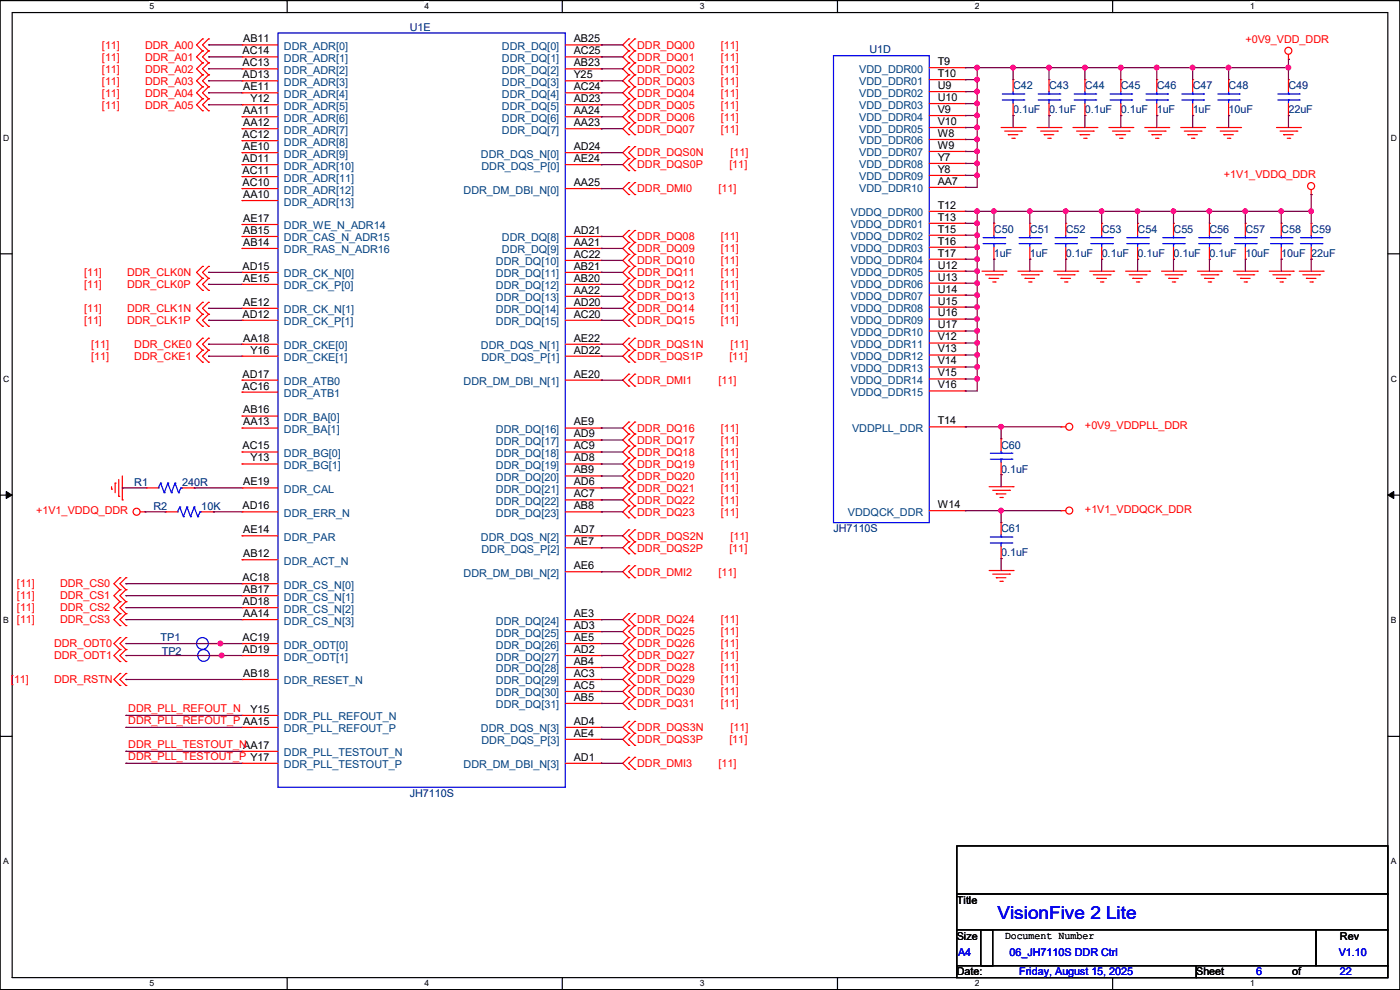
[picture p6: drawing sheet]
<svg xmlns="http://www.w3.org/2000/svg" width="297mm" height="210mm" viewBox="0 0 297 210" stroke-linecap="round" stroke-linejoin="round" font-family="sans-serif">
<defs><g id="words">
<text font-size="3.8" fill="#00f" x="211.6" y="195">VisionFive 2 Lite</text>
<g font-size="2.3" fill="#f00">
<text x="21.6" y="10.3">[11]</text>
<text x="30.8" y="10.3">DDR_A00</text>
<text x="135.2" y="10.3">DDR_DQ00</text>
<text x="152.9" y="10.3">[11]</text>
<text x="264.2" y="9.1">+0V9_VDD_DDR</text>
<text x="21.6" y="12.9">[11]</text>
<text x="21.6" y="15.4">[11]</text>
<text x="21.6" y="17.9">[11]</text>
<text x="30.8" y="12.9">DDR_A01</text>
<text x="30.8" y="15.4">DDR_A02</text>
<text x="30.8" y="17.9">DDR_A03</text>
<text x="135.2" y="12.9">DDR_DQ01</text>
<text x="135.2" y="15.4">DDR_DQ02</text>
<text x="135.2" y="17.9">DDR_DQ03</text>
<text x="152.9" y="12.9">[11]</text>
<text x="152.9" y="15.4">[11]</text>
<text x="152.9" y="17.9">[11]</text>
<text x="21.6" y="20.5">[11]</text>
<text x="21.6" y="23">[11]</text>
<text x="30.8" y="20.5">DDR_A04</text>
<text x="30.8" y="23">DDR_A05</text>
<text x="135.2" y="20.5">DDR_DQ04</text>
<text x="135.2" y="23">DDR_DQ05</text>
<text x="152.9" y="20.5">[11]</text>
<text x="152.9" y="23">[11]</text>
<text x="135.2" y="25.6">DDR_DQ06</text>
<text x="135.2" y="28.1">DDR_DQ07</text>
<text x="152.9" y="25.6">[11]</text>
<text x="152.9" y="28.1">[11]</text>
<text x="135.2" y="33.2">DDR_DQS0N</text>
<text x="135.2" y="35.7">DDR_DQS0P</text>
<text x="154.7" y="35.7">[11]</text>
<text x="155" y="33.2">[11]</text>
<text x="135.2" y="40.8">DDR_DMI0</text>
<text x="152.4" y="40.8">[11]</text>
<text x="259.6" y="37.8">+1V1_VDDQ_DDR</text>
<text x="135.2" y="51">DDR_DQ08</text>
<text x="135.2" y="53.5">DDR_DQ09</text>
<text x="152.9" y="51">[11]</text>
<text x="152.9" y="53.5">[11]</text>
<text x="17.8" y="58.6">[11]</text>
<text x="27" y="58.6">DDR_CLK0N</text>
<text x="135.2" y="56">DDR_DQ10</text>
<text x="135.2" y="58.6">DDR_DQ11</text>
<text x="152.9" y="56">[11]</text>
<text x="152.9" y="58.6">[11]</text>
<text x="17.8" y="61.1">[11]</text>
<text x="27" y="61.1">DDR_CLK0P</text>
<text x="135.2" y="61.1">DDR_DQ12</text>
<text x="135.2" y="63.7">DDR_DQ13</text>
<text x="152.9" y="61.1">[11]</text>
<text x="152.9" y="63.7">[11]</text>
<text x="17.8" y="68.7">[11]</text>
<text x="17.8" y="66.2">[11]</text>
<text x="27" y="68.7">DDR_CLK1P</text>
<text x="27" y="66.2">DDR_CLK1N</text>
<text x="135.2" y="66.2">DDR_DQ14</text>
<text x="135.2" y="68.7">DDR_DQ15</text>
<text x="152.9" y="66.2">[11]</text>
<text x="152.9" y="68.7">[11]</text>
<text x="19.3" y="73.8">[11]</text>
<text x="19.3" y="76.4">[11]</text>
<text x="28.5" y="73.8">DDR_CKE0</text>
<text x="28.5" y="76.4">DDR_CKE1</text>
<text x="135.2" y="73.8">DDR_DQS1N</text>
<text x="135.2" y="76.4">DDR_DQS1P</text>
<text x="154.7" y="76.4">[11]</text>
<text x="155" y="73.8">[11]</text>
<text x="135.2" y="81.4">DDR_DMI1</text>
<text x="152.4" y="81.4">[11]</text>
<text x="135.2" y="91.6">DDR_DQ16</text>
<text x="135.2" y="94.1">DDR_DQ17</text>
<text x="152.9" y="91.6">[11]</text>
<text x="152.9" y="94.1">[11]</text>
<text x="230.2" y="91.1">+0V9_VDDPLL_DDR</text>
<text x="135.2" y="96.7">DDR_DQ18</text>
<text x="135.2" y="99.2">DDR_DQ19</text>
<text x="135.2" y="101.8">DDR_DQ20</text>
<text x="152.9" y="96.7">[11]</text>
<text x="152.9" y="99.2">[11]</text>
<text x="152.9" y="101.8">[11]</text>
<text x="135.2" y="104.3">DDR_DQ21</text>
<text x="135.2" y="106.8">DDR_DQ22</text>
<text x="152.9" y="104.3">[11]</text>
<text x="152.9" y="106.8">[11]</text>
<text x="7.7" y="109.1">+1V1_VDDQ_DDR</text>
<text x="135.2" y="109.4">DDR_DQ23</text>
<text x="152.9" y="109.4">[11]</text>
<text x="230.2" y="108.9">+1V1_VDDQCK_DDR</text>
<text x="135.2" y="114.5">DDR_DQS2N</text>
<text x="135.2" y="117">DDR_DQS2P</text>
<text x="154.7" y="117">[11]</text>
<text x="155" y="114.5">[11]</text>
<text x="3.6" y="124.6">[11]</text>
<text x="12.7" y="124.6">DDR_CS0</text>
<text x="135.2" y="122.1">DDR_DMI2</text>
<text x="152.4" y="122.1">[11]</text>
<text x="3.6" y="127.2">[11]</text>
<text x="3.6" y="129.7">[11]</text>
<text x="12.7" y="127.2">DDR_CS1</text>
<text x="12.7" y="129.7">DDR_CS2</text>
<text x="3.6" y="132.2">[11]</text>
<text x="11.5" y="137.3">DDR_ODT0</text>
<text x="12.7" y="132.2">DDR_CS3</text>
<text x="135.2" y="132.2">DDR_DQ24</text>
<text x="135.2" y="134.8">DDR_DQ25</text>
<text x="135.2" y="137.3">DDR_DQ26</text>
<text x="152.9" y="132.2">[11]</text>
<text x="152.9" y="134.8">[11]</text>
<text x="152.9" y="137.3">[11]</text>
<text x="11.5" y="139.9">DDR_ODT1</text>
<text x="135.2" y="139.9">DDR_DQ27</text>
<text x="135.2" y="142.4">DDR_DQ28</text>
<text x="152.9" y="139.9">[11]</text>
<text x="152.9" y="142.4">[11]</text>
<text x="2.3" y="144.9">[11]</text>
<text x="11.5" y="144.9">DDR_RSTN</text>
<text x="135.2" y="144.9">DDR_DQ29</text>
<text x="135.2" y="147.5">DDR_DQ30</text>
<text x="152.9" y="144.9">[11]</text>
<text x="152.9" y="147.5">[11]</text>
<text x="27.2" y="151">DDR_PLL_REFOUT_N</text>
<text x="27.2" y="153.6">DDR_PLL_REFOUT_P AA15</text>
<text x="135.2" y="150">DDR_DQ31</text>
<text x="135.2" y="155.1">DDR_DQS3N</text>
<text x="152.9" y="150">[11]</text>
<text x="155" y="155.1">[11]</text>
<text x="27.2" y="158.7">DDR_PLL_TESTOUT_NAA17</text>
<text x="27.2" y="161.2">DDR_PLL_TESTOUT_P Y17</text>
<text x="135.2" y="157.6">DDR_DQS3P</text>
<text x="154.7" y="157.6">[11]</text>
<text x="135.2" y="162.7">DDR_DMI3</text>
<text x="152.4" y="162.7">[11]</text>
</g>
<g font-size="2.3">
<text x="51.5" y="11.5">AC14</text>
<text x="51.6" y="9">AB11</text>
<text x="121.7" y="9">AB25</text>
<text x="121.7" y="11.5">AC25</text>
<text x="51.5" y="14.1">AC13</text>
<text x="51.5" y="16.6">AD13</text>
<text x="121.7" y="16.6">Y25</text>
<text x="121.7" y="14.1">AB23</text>
<text x="198.9" y="13.8">T9</text>
<text x="198.9" y="16.3">T10</text>
<text x="51.6" y="19.1">AE11</text>
<text x="53.2" y="21.7">Y12</text>
<text x="121.7" y="19.1">AC24</text>
<text x="121.7" y="21.7">AD23</text>
<text x="198.9" y="18.9">U9</text>
<text x="198.9" y="21.4">U10</text>
<text x="198.9" y="24">V9</text>
<text x="51.5" y="29.3">AC12</text>
<text x="51.6" y="24.2">AA11</text>
<text x="51.6" y="26.8">AA12</text>
<text x="121.7" y="26.8">AA23</text>
<text x="121.7" y="24.2">AA24</text>
<text x="198.9" y="26.5">V10</text>
<text x="198.9" y="29">W8</text>
<text x="51.5" y="34.4">AD11</text>
<text x="51.6" y="31.8">AE10</text>
<text x="121.7" y="31.8">AD24</text>
<text x="121.7" y="34.4">AE24</text>
<text x="198.9" y="31.6">W9</text>
<text x="198.9" y="34.1">Y7</text>
<text x="51.5" y="39.5">AC10</text>
<text x="51.5" y="36.9">AC11</text>
<text x="51.6" y="42">AA10</text>
<text x="121.7" y="39.5">AA25</text>
<text x="198.9" y="36.7">Y8</text>
<text x="198.9" y="39.2">AA7</text>
<text x="51.6" y="47.1">AE17</text>
<text x="198.9" y="44.3">T12</text>
<text x="198.9" y="46.8">T13</text>
<text x="51.6" y="52.2">AB14</text>
<text x="51.6" y="49.6">AB15</text>
<text x="121.7" y="52.2">AA21</text>
<text x="121.7" y="49.6">AD21</text>
<text x="198.9" y="49.4">T15</text>
<text x="198.9" y="51.9">T16</text>
<text x="51.5" y="57.2">AD15</text>
<text x="51.6" y="59.8">AE15</text>
<text x="121.7" y="59.8">AB20</text>
<text x="121.7" y="57.2">AB21</text>
<text x="121.7" y="54.7">AC22</text>
<text x="198.9" y="54.4">T17</text>
<text x="198.9" y="57">U12</text>
<text x="198.9" y="59.5">U13</text>
<text x="51.6" y="64.9">AE12</text>
<text x="121.7" y="62.3">AA22</text>
<text x="121.7" y="64.9">AD20</text>
<text x="198.9" y="62.1">U14</text>
<text x="198.9" y="64.6">U15</text>
<text x="51.5" y="67.4">AD12</text>
<text x="121.7" y="67.4">AC20</text>
<text x="198.9" y="67.1">U16</text>
<text x="198.9" y="69.7">U17</text>
<text x="51.6" y="72.5">AA18</text>
<text x="53.2" y="75">Y16</text>
<text x="121.7" y="75">AD22</text>
<text x="121.7" y="72.5">AE22</text>
<text x="198.9" y="72.2">V12</text>
<text x="198.9" y="74.8">V13</text>
<text x="198.9" y="77.3">V14</text>
<text x="51.5" y="82.6">AC16</text>
<text x="51.5" y="80.1">AD17</text>
<text x="121.7" y="80.1">AE20</text>
<text x="198.9" y="79.8">V15</text>
<text x="198.9" y="82.4">V16</text>
<text x="51.6" y="87.7">AB16</text>
<text x="51.5" y="95.3">AC15</text>
<text x="51.6" y="90.3">AA13</text>
<text x="121.7" y="95.3">AC9</text>
<text x="121.7" y="92.8">AD9</text>
<text x="121.7" y="90.3">AE9</text>
<text x="198.9" y="90">T14</text>
<text x="53.2" y="97.9">Y13</text>
<text x="121.7" y="100.4">AB9</text>
<text x="121.7" y="97.9">AD8</text>
<text x="51.6" y="103">AE19</text>
<text x="121.7" y="105.5">AC7</text>
<text x="121.7" y="103">AD6</text>
<text x="198.9" y="107.8">W14</text>
<text x="51.5" y="108">AD16</text>
<text x="51.6" y="113.1">AE14</text>
<text x="121.7" y="108">AB8</text>
<text x="121.7" y="113.1">AD7</text>
<text x="51.6" y="118.2">AB12</text>
<text x="121.7" y="115.7">AE7</text>
<text x="51.5" y="123.3">AC18</text>
<text x="51.6" y="125.8">AB17</text>
<text x="121.7" y="120.7">AE6</text>
<text x="51.5" y="128.4">AD18</text>
<text x="51.6" y="130.9">AA14</text>
<text x="121.7" y="130.9">AE3</text>
<text x="51.5" y="136">AC19</text>
<text x="121.7" y="133.4">AD3</text>
<text x="121.7" y="136">AE5</text>
<text x="51.5" y="138.5">AD19</text>
<text x="51.6" y="143.6">AB18</text>
<text x="121.7" y="141.1">AB4</text>
<text x="121.7" y="143.6">AC3</text>
<text x="121.7" y="138.5">AD2</text>
<text x="121.7" y="148.7">AB5</text>
<text x="121.7" y="146.1">AC5</text>
<text x="53.2" y="151.2">Y15</text>
<text x="121.7" y="153.8">AD4</text>
<text x="121.7" y="161.4">AD1</text>
<text x="121.7" y="156.3">AE4</text>
<text x="203" y="191.7">Title</text>
<text x="203" y="199.3">Size</text>
<text x="213.1" y="199.1">Document Number</text>
<text x="284.3" y="199.3">Rev</text>
<text x="203" y="206.9">Date:</text>
<text x="253.8" y="206.9">Sheet</text>
<text x="274.1" y="206.9">of</text>
</g>
<g font-size="2.3" fill="#004080">
<text x="60.2" y="10.6">DDR_ADR[0]</text>
<text x="106.5" y="10.6">DDR_DQ[0]</text>
<text x="60.2" y="15.7">DDR_ADR[2]</text>
<text x="60.2" y="13.1">DDR_ADR[1]</text>
<text x="106.5" y="15.7">DDR_DQ[2]</text>
<text x="106.5" y="13.1">DDR_DQ[1]</text>
<text x="182.3" y="15.4">VDD_DDR00</text>
<text x="182.3" y="17.9">VDD_DDR01</text>
<text x="60.2" y="23.3">DDR_ADR[5]</text>
<text x="60.2" y="18.2">DDR_ADR[3]</text>
<text x="60.2" y="20.7">DDR_ADR[4]</text>
<text x="106.5" y="18.2">DDR_DQ[3]</text>
<text x="106.5" y="20.7">DDR_DQ[4]</text>
<text x="106.5" y="23.3">DDR_DQ[5]</text>
<text x="182.3" y="20.5">VDD_DDR02</text>
<text x="182.3" y="23">VDD_DDR03</text>
<text x="60.2" y="25.8">DDR_ADR[6]</text>
<text x="60.2" y="28.4">DDR_ADR[7]</text>
<text x="106.5" y="28.4">DDR_DQ[7]</text>
<text x="106.5" y="25.8">DDR_DQ[6]</text>
<text x="182.3" y="25.6">VDD_DDR04</text>
<text x="182.3" y="28.1">VDD_DDR05</text>
<text x="60.2" y="30.9">DDR_ADR[8]</text>
<text x="60.2" y="36">DDR_ADR[10]</text>
<text x="60.2" y="33.4">DDR_ADR[9]</text>
<text x="102" y="33.4">DDR_DQS_N[0]</text>
<text x="102.2" y="36">DDR_DQS_P[0]</text>
<text x="182.3" y="30.6">VDD_DDR06</text>
<text x="182.3" y="33.2">VDD_DDR07</text>
<text x="182.3" y="35.7">VDD_DDR08</text>
<text x="60.2" y="41.1">DDR_ADR[12]</text>
<text x="60.2" y="38.5">DDR_ADR[11]</text>
<text x="98.3" y="41.1">DDR_DM_DBI_N[0]</text>
<text x="182.3" y="38.3">VDD_DDR09</text>
<text x="182.3" y="40.8">VDD_DDR10</text>
<text x="60.2" y="43.6">DDR_ADR[13]</text>
<text x="180.5" y="45.9">VDDQ_DDR00</text>
<text x="60.2" y="53.8">DDR_RAS_N_ADR16</text>
<text x="60.2" y="51.2">DDR_CAS_N_ADR15</text>
<text x="60.2" y="48.7">DDR_WE_N_ADR14</text>
<text x="106.5" y="53.8">DDR_DQ[9]</text>
<text x="106.5" y="51.2">DDR_DQ[8]</text>
<text x="180.5" y="48.4">VDDQ_DDR01</text>
<text x="180.5" y="51">VDDQ_DDR02</text>
<text x="180.5" y="53.5">VDDQ_DDR03</text>
<text x="60.2" y="58.8">DDR_CK_N[0]</text>
<text x="105.2" y="58.8">DDR_DQ[11]</text>
<text x="105.2" y="56.3">DDR_DQ[10]</text>
<text x="180.5" y="56">VDDQ_DDR04</text>
<text x="180.5" y="58.6">VDDQ_DDR05</text>
<text x="60.2" y="61.4">DDR_CK_P[0]</text>
<text x="105.2" y="63.9">DDR_DQ[13]</text>
<text x="105.2" y="61.4">DDR_DQ[12]</text>
<text x="180.5" y="61.1">VDDQ_DDR06</text>
<text x="180.5" y="63.7">VDDQ_DDR07</text>
<text x="60.2" y="69">DDR_CK_P[1]</text>
<text x="60.2" y="66.5">DDR_CK_N[1]</text>
<text x="105.2" y="69">DDR_DQ[15]</text>
<text x="105.2" y="66.5">DDR_DQ[14]</text>
<text x="180.5" y="66.2">VDDQ_DDR08</text>
<text x="180.5" y="68.7">VDDQ_DDR09</text>
<text x="180.5" y="71.3">VDDQ_DDR10</text>
<text x="60.2" y="76.6">DDR_CKE[1]</text>
<text x="60.2" y="74.1">DDR_CKE[0]</text>
<text x="102" y="74.1">DDR_DQS_N[1]</text>
<text x="102.2" y="76.6">DDR_DQS_P[1]</text>
<text x="180.5" y="73.8">VDDQ_DDR11</text>
<text x="180.5" y="76.4">VDDQ_DDR12</text>
<text x="60.2" y="81.7">DDR_ATB0</text>
<text x="98.3" y="81.7">DDR_DM_DBI_N[1]</text>
<text x="180.5" y="78.9">VDDQ_DDR13</text>
<text x="180.5" y="81.4">VDDQ_DDR14</text>
<text x="180.5" y="84">VDDQ_DDR15</text>
<text x="60.2" y="89.3">DDR_BA[0]</text>
<text x="60.2" y="84.2">DDR_ATB1</text>
<text x="60.2" y="91.9">DDR_BA[1]</text>
<text x="105.2" y="94.4">DDR_DQ[17]</text>
<text x="105.2" y="91.9">DDR_DQ[16]</text>
<text x="180.8" y="91.6">VDDPLL_DDR</text>
<text x="60.2" y="99.5">DDR_BG[1]</text>
<text x="60.2" y="96.9">DDR_BG[0]</text>
<text x="105.2" y="96.9">DDR_DQ[18]</text>
<text x="105.2" y="99.5">DDR_DQ[19]</text>
<text x="60.2" y="104.6">DDR_CAL</text>
<text x="105.2" y="102">DDR_DQ[20]</text>
<text x="105.2" y="107.1">DDR_DQ[22]</text>
<text x="105.2" y="104.6">DDR_DQ[21]</text>
<text x="60.2" y="109.6">DDR_ERR_N</text>
<text x="105.2" y="109.6">DDR_DQ[23]</text>
<text x="179.9" y="109.4">VDDQCK_DDR</text>
<text x="60.2" y="119.8">DDR_ACT_N</text>
<text x="60.2" y="114.7">DDR_PAR</text>
<text x="102" y="114.7">DDR_DQS_N[2]</text>
<text x="102.2" y="117.3">DDR_DQS_P[2]</text>
<text x="60.2" y="124.9">DDR_CS_N[0]</text>
<text x="98.3" y="122.3">DDR_DM_DBI_N[2]</text>
<text x="60.2" y="127.4">DDR_CS_N[1]</text>
<text x="60.2" y="130">DDR_CS_N[2]</text>
<text x="60.2" y="132.5">DDR_CS_N[3]</text>
<text x="60.2" y="137.6">DDR_ODT[0]</text>
<text x="105.2" y="135">DDR_DQ[25]</text>
<text x="105.2" y="132.5">DDR_DQ[24]</text>
<text x="105.2" y="137.6">DDR_DQ[26]</text>
<text x="60.2" y="140.1">DDR_ODT[1]</text>
<text x="105.2" y="142.7">DDR_DQ[28]</text>
<text x="105.2" y="140.1">DDR_DQ[27]</text>
<text x="60.2" y="145.2">DDR_RESET_N</text>
<text x="105.2" y="145.2">DDR_DQ[29]</text>
<text x="105.2" y="147.7">DDR_DQ[30]</text>
<text x="60.2" y="152.8">DDR_PLL_REFOUT_N</text>
<text x="60.2" y="155.4">DDR_PLL_REFOUT_P</text>
<text x="102" y="155.4">DDR_DQS_N[3]</text>
<text x="105.2" y="150.3">DDR_DQ[31]</text>
<text x="60.2" y="160.4">DDR_PLL_TESTOUT_N</text>
<text x="102.2" y="157.9">DDR_DQS_P[3]</text>
<text x="60.2" y="163">DDR_PLL_TESTOUT_P</text>
<text x="98.3" y="163">DDR_DM_DBI_N[3]</text>
</g>
<g font-size="2.3" fill="#000080">
<text x="86.9" y="6.5">U1E</text>
<text x="184.4" y="11.3">U1D</text>
<text x="214.9" y="19">C42</text>
<text x="222.5" y="19">C43</text>
<text x="230.2" y="19">C44</text>
<text x="237.8" y="19">C45</text>
<text x="245.4" y="19">C46</text>
<text x="253" y="19">C47</text>
<text x="260.6" y="19">C48</text>
<text x="273.3" y="19">C49</text>
<text x="214.9" y="24">0.1uF</text>
<text x="222.5" y="24">0.1uF</text>
<text x="230.2" y="24">0.1uF</text>
<text x="237.8" y="24">0.1uF</text>
<text x="245.4" y="24">1uF</text>
<text x="253" y="24">1uF</text>
<text x="260.6" y="24">10uF</text>
<text x="273.3" y="24">22uF</text>
<text x="210.9" y="49.4">C50</text>
<text x="218.5" y="49.4">C51</text>
<text x="226.1" y="49.4">C52</text>
<text x="233.7" y="49.4">C53</text>
<text x="241.3" y="49.4">C54</text>
<text x="249" y="49.4">C55</text>
<text x="256.6" y="49.4">C56</text>
<text x="264.2" y="49.4">C57</text>
<text x="271.8" y="49.4">C58</text>
<text x="278.2" y="49.4">C59</text>
<text x="210.9" y="54.5">1uF</text>
<text x="218.5" y="54.5">1uF</text>
<text x="226.1" y="54.5">0.1uF</text>
<text x="233.7" y="54.5">0.1uF</text>
<text x="241.3" y="54.5">0.1uF</text>
<text x="249" y="54.5">0.1uF</text>
<text x="256.6" y="54.5">0.1uF</text>
<text x="264.2" y="54.5">10uF</text>
<text x="271.8" y="54.5">10uF</text>
<text x="278.2" y="54.5">22uF</text>
<text x="212.4" y="95.2">C60</text>
<text x="212.4" y="100.2">0.1uF</text>
<text x="28.5" y="103">R1</text>
<text x="38.6" y="103">240R</text>
<text x="32.6" y="108.1">R2</text>
<text x="42.7" y="108.1">10K</text>
<text x="176.8" y="112.9">JH7110S</text>
<text x="212.4" y="112.9">C61</text>
<text x="212.4" y="118">0.1uF</text>
<text x="34.1" y="136.1">TP1</text>
<text x="34.3" y="138.9">TP2</text>
<text x="86.9" y="169.1">JH7110S</text>
</g>
<g font-size="2.3" fill="#00f">
<text x="203.2" y="202.9">A4</text>
<text x="214.2" y="202.9">06_JH7110S DDR Ctrl</text>
<text x="284" y="202.9">V1.10</text>
<text x="216.2" y="206.9">Friday, August 15, 2025</text>
<text x="266.5" y="206.9">6</text>
<text x="284.3" y="206.9">22</text>
</g>
<g font-size="1.8">
<text x="31.7" y="2">5</text>
<text x="90.1" y="2">4</text>
<text x="148.5" y="2">3</text>
<text x="206.8" y="2">2</text>
<text x="265.2" y="2">1</text>
<text x=".7" y="29.8">D</text>
<text x="295.1" y="29.8">D</text>
<text x=".7" y="81">C</text>
<text x="295.1" y="81">C</text>
<text x=".7" y="132.2">B</text>
<text x="295.1" y="132.2">B</text>
<text x=".7" y="183.4">A</text>
<text x="295.1" y="183.4">A</text>
<text x="31.7" y="209.3">5</text>
<text x="90.1" y="209.3">4</text>
<text x="148.5" y="209.3">3</text>
<text x="206.8" y="209.3">2</text>
<text x="265.2" y="209.3">1</text>
</g>
</g></defs>
<path d="M0 .1h297v209.8h-297zM2.6 2.7h291.8v204.7h-291.8z" fill="none" stroke="#000" stroke-width=".25"/>
<g fill="#fff">
<path d="M31.7 .4h1v2h-1z"/>
<path d="M31.7 207.6h1v2h-1z"/>
</g>
<path d="M60.9 .1v2.6M60.9 207.4v2.5" fill="none" stroke="#000" stroke-width=".25"/>
<g fill="#fff">
<path d="M90.1 .4h1v2h-1z"/>
<path d="M90.1 207.6h1v2h-1z"/>
</g>
<path d="M119.3 .1v2.6M119.3 207.4v2.5" fill="none" stroke="#000" stroke-width=".25"/>
<g fill="#fff">
<path d="M148.5 .4h.9v2h-.9z"/>
<path d="M148.5 207.6h.9v2h-.9z"/>
</g>
<path d="M177.7 .1v2.6M177.7 207.4v2.5" fill="none" stroke="#000" stroke-width=".25"/>
<g fill="#fff">
<path d="M206.8 .4h1v2h-1z"/>
<path d="M206.8 207.6h1v2h-1z"/>
</g>
<path d="M236.1 .1v2.6M236.1 207.4v2.5" fill="none" stroke="#000" stroke-width=".25"/>
<g fill="#fff">
<path d="M265.2 .4h1v2h-1z"/>
<path d="M265.2 207.6h1v2h-1z"/>
<path d="M.7 28.2h1.2v2h-1.2z"/>
<path d="M295.1 28.2h1.2v2h-1.2z"/>
<path d="M.7 79.4h1.2v2h-1.2z"/>
<path d="M295.1 79.4h1.2v2h-1.2z"/>
</g>
<path d="M0 53.8h2.6M294.4 53.8h2.6" fill="none" stroke="#000" stroke-width=".25"/>
<g fill="#fff">
<path d="M.7 130.6h1.2v2h-1.2z"/>
<path d="M295.1 130.6h1.1v2h-1.1z"/>
</g>
<path d="M0 105h2.6M294.4 105h2.6" fill="none" stroke="#000" stroke-width=".25"/>
<path d="M1.3 104.3l1.3 .7-1.3 .7zM294.4 105l1.3-.7v1.4z" fill="#000" stroke="#000" stroke-width=".21"/>
<g fill="#fff">
<path d="M.7 181.8h1.2v2h-1.2z"/>
<path d="M295.1 181.8h1.1v2h-1.1z"/>
</g>
<path d="M0 156.2h2.6M294.4 156.2h2.6M203 179.5h91.4v10.1h-91.4zM203 189.6h91.4v7.6h-91.4zM203 197.2h7.6v7.7h-7.6zM208.1 197.2h71.1v7.7h-71.1zM279.2 197.2h15.2v7.7h-15.2zM203 204.9h50.8v2.5h-50.8zM253.8 204.9h40.6v2.5h-40.6z" fill="none" stroke="#000" stroke-width=".25"/>
<g fill="none" stroke="#f00" stroke-width=".25">
<path d="M43 10.8h.1M43 13.3h.1M43 8.3h.1M43 15.9h.1M43 18.4h.1M43 8.3l-1.3 1.2 1.3 1.3M43 10.8l-1.3 1.3 1.3 1.2M43 13.3l-1.3 1.3 1.3 1.3M43 15.9l-1.3 1.2 1.3 1.3M43 18.4l-1.3 1.3 1.3 1.3M44.2 10.8h.1M44.2 13.3h.1"/>
<path d="M44.2 8.3h.1M44.2 15.9h.1M44.2 18.4h.1M44.2 8.3l-1.2 1.2 1.2 1.3M44.2 10.8l-1.2 1.3 1.2 1.2M44.2 13.3l-1.2 1.3 1.2 1.3M44.2 15.9l-1.2 1.2 1.2 1.3M44.2 18.4l-1.2 1.3 1.2 1.3M51.4 9.5h.1M51.4 14.6h.1M51.4 12.1h.1M51.4 17.1h.1"/>
<path d="M51.4 19.7h.1M51.4 9.5h7.6M51.4 14.6h7.6M51.4 12.1h7.6M51.4 17.1h7.6M51.4 19.7h7.6M119.9 9.5h7.7M119.9 14.6h7.7M119.9 12.1h7.7M119.9 17.1h7.7M119.9 19.7h7.7M127.6 17.1h.1"/>
<path d="M127.6 14.6h.1M127.6 9.5h.1M127.6 19.7h.1M127.6 12.1h.1M133.4 8.3h.1M133.4 10.8h.1M133.4 13.3h.1M133.4 15.9h.1M133.4 18.4h.1M133.4 8.3l-1.3 1.2 1.3 1.3M133.4 10.8l-1.3 1.3 1.3 1.2M133.4 13.3l-1.3 1.3 1.3 1.3"/>
<path d="M133.4 15.9l-1.3 1.2 1.3 1.3M133.4 18.4l-1.3 1.3 1.3 1.3M134.7 10.8h.1M134.7 8.3h.1M134.7 13.3h.1M134.7 15.9h.1M134.7 18.4h.1M134.7 8.3l-1.3 1.2 1.3 1.3M134.7 10.8l-1.3 1.3 1.3 1.2M134.7 13.3l-1.3 1.3 1.3 1.3M134.7 15.9l-1.3 1.2 1.3 1.3M134.7 18.4l-1.3 1.3 1.3 1.3"/>
<path d="M197.1 14.4h7.7M197.1 16.9h7.7M197.1 19.4h7.7M204.8 14.4h.1M204.8 16.9h.1M204.8 19.4h.1M214.9 16.9h.1M214.9 16.9v2.5M222.5 16.9h.1M222.5 16.9v2.5M230.2 16.9h.1M230.2 16.9v2.5"/>
<path d="M237.8 16.9h.1M237.8 16.9v2.5M245.4 16.9h.1M245.4 16.9v2.5M253 16.9h.1M253 16.9v2.5M260.6 16.9h.1M260.6 16.9v2.5M273.3 12.6h.1M273.3 16.9h.1M273.3 11.6v1M273.3 16.9v2.5"/>
<path d="M43 21h.1M43 23.5h.1M43 21l-1.3 1.2 1.3 1.3M44.2 21h.1M44.2 23.5h.1M44.2 21l-1.2 1.2 1.2 1.3M51.4 22.2h.1M51.4 24.8h.1M51.4 27.3h.1M51.4 37.5h.1M51.4 29.8h.1M51.4 34.9h.1"/>
<path d="M51.4 32.4h.1M51.4 22.2h7.6M51.4 24.8h7.6M51.4 27.3h7.6M51.4 37.5h7.6M51.4 29.8h7.6M51.4 34.9h7.6M51.4 32.4h7.6M119.9 22.2h7.7M119.9 24.8h7.7M119.9 27.3h7.7M119.9 34.9h7.7"/>
<path d="M119.9 32.4h7.7M127.6 27.3h.1M127.6 24.8h.1M127.6 22.2h.1M127.6 32.4h.1M127.6 34.9h.1M133.4 21h.1M133.4 23.5h.1M133.4 26h.1M133.4 28.6h.1M133.4 31.1h.1M133.4 33.7h.1"/>
<path d="M133.4 36.2h.1M133.4 38.7h.1M133.4 21l-1.3 1.2 1.3 1.3M133.4 23.5l-1.3 1.3 1.3 1.2M133.4 26l-1.3 1.3 1.3 1.3M133.4 31.1l-1.3 1.3 1.3 1.3M133.4 33.7l-1.3 1.2 1.3 1.3M133.4 38.7l-1.3 1.3 1.3 1.3M134.7 21h.1M134.7 23.5h.1M134.7 26h.1M134.7 28.6h.1"/>
<path d="M134.7 33.7h.1M134.7 31.1h.1M134.7 36.2h.1M134.7 38.7h.1M134.7 21l-1.3 1.2 1.3 1.3M134.7 23.5l-1.3 1.3 1.3 1.2M134.7 26l-1.3 1.3 1.3 1.3M134.7 31.1l-1.3 1.3 1.3 1.3M134.7 33.7l-1.3 1.2 1.3 1.3M134.7 38.7l-1.3 1.3 1.3 1.3M197.1 27.1h7.7M197.1 22h7.7"/>
<path d="M197.1 24.5h7.7M197.1 29.6h7.7M197.1 32.1h7.7M197.1 34.7h7.7M197.1 37.2h7.7M197.1 39.8h7.7M204.8 22h.1M204.8 24.5h.1M204.8 27.1h.1M204.8 29.6h.1M204.8 32.1h.1M204.8 34.7h.1"/>
<path d="M204.8 37.2h.1M204.8 39.8h.1M212.4 27.1h5.1M213.1 27.8h3.6M213.9 28.6h.1M213.9 28.6h2M214.7 29.3h.5M214.9 24.5h.1M214.9 22v2.5M215.2 29.3h.1M216.7 27.8h.1M217.5 27.1h.1"/>
<path d="M220 27.1h5.1M220.8 27.8h3.5M221.5 28.6h.1M221.5 28.6h2.1M222.3 29.3h.5M222.5 24.5h.1M222.5 22v2.5M222.8 29.3h.1M224.3 27.8h.1M225.1 27.1h.1M227.6 27.1h5.1M228.4 27.8h3.5"/>
<path d="M229.2 28.6h.1M229.2 28.6h2M229.9 29.3h.5M230.2 24.5h.1M230.2 22v2.5M230.4 29.3h.1M231.9 27.8h.1M232.7 27.1h.1M235.2 27.1h5.1M236 27.8h3.6M236.8 28.6h.1M236.8 28.6h2"/>
<path d="M237.5 29.3h.5M237.8 24.5h.1M237.8 22v2.5M238 29.3h.1M239.6 27.8h.1M240.3 27.1h.1M242.9 27.1h5M243.6 27.8h3.6M244.4 28.6h.1M244.4 28.6h2M245.2 29.3h.5M245.4 24.5h.1"/>
<path d="M245.4 22v2.5M245.7 29.3h.1M247.2 27.8h.1M247.9 27.1h.1M250.5 27.1h5.1M251.2 27.8h3.6M252 28.6h.1M252 28.6h2M252.8 29.3h.5M253 24.5h.1M253 22v2.5M253.3 29.3h.1"/>
<path d="M254.8 27.8h.1M255.6 27.1h.1M258.1 27.1h5.1M258.9 27.8h3.5M259.6 28.6h.1M259.6 28.6h2.1M260.4 29.3h.5M260.6 24.5h.1M260.6 22v2.5M260.9 29.3h.1M262.4 27.8h.1M263.2 27.1h.1"/>
<path d="M270.8 27.1h5.1M271.6 27.8h3.5M272.3 28.6h.1M272.3 28.6h2.1M273.1 29.3h.5M273.3 24.5h.1M273.3 22v2.5M273.6 29.3h.1M275.1 27.8h.1M275.9 27.1h.1M43 59.1h.1M43 56.5h.1"/>
<path d="M43 56.5l-1.3 1.3 1.3 1.3M43 59.1l-1.3 1.2 1.3 1.3M44.2 59.1h.1M44.2 56.5h.1M44.2 56.5l-1.2 1.3 1.2 1.3M44.2 59.1l-1.2 1.2 1.2 1.3M51.4 42.5h.1M51.4 52.7h.1M51.4 50.2h.1M51.4 40h.1M51.4 57.8h.1M51.4 47.6h.1"/>
<path d="M51.4 42.5h7.6M51.4 52.7h7.6M51.4 50.2h7.6M51.4 40h7.6M51.4 57.8h7.6M51.4 47.6h7.6M119.9 52.7h7.7M119.9 50.2h7.7M119.9 40h7.7M119.9 57.8h7.7M119.9 55.2h7.7M127.6 52.7h.1"/>
<path d="M127.6 40h.1M127.6 57.8h.1M127.6 55.2h.1M127.6 50.2h.1M133.4 48.9h.1M133.4 51.4h.1M133.4 54h.1M133.4 56.5h.1M133.4 59.1h.1M133.4 41.3h.1M133.4 48.9l-1.3 1.3 1.3 1.2M133.4 51.4l-1.3 1.3 1.3 1.3"/>
<path d="M133.4 54l-1.3 1.2 1.3 1.3M133.4 56.5l-1.3 1.3 1.3 1.3M133.4 59.1l-1.3 1.2 1.3 1.3M134.7 51.4h.1M134.7 48.9h.1M134.7 54h.1M134.7 56.5h.1M134.7 59.1h.1M134.7 41.3h.1M134.7 48.9l-1.3 1.3 1.3 1.2M134.7 51.4l-1.3 1.3 1.3 1.3M134.7 54l-1.3 1.2 1.3 1.3"/>
<path d="M134.7 56.5l-1.3 1.3 1.3 1.3M134.7 59.1l-1.3 1.2 1.3 1.3M197.1 57.5h7.7M197.1 44.8h7.7M197.1 47.4h7.7M197.1 49.9h7.7M197.1 52.5h7.7M197.1 55h7.7M204.8 44.8h.1M204.8 47.4h.1M204.8 49.9h.1M204.8 52.5h.1"/>
<path d="M204.8 55h.1M204.8 57.5h.1M208.3 57.5h5.1M209.1 58.3h3.5M209.8 59.1h.1M209.8 59.1h2.1M210.6 59.8h.5M210.9 47.4h.1M210.9 55h.1M210.9 47.4v2.5M210.9 52.5v2.5M211.1 59.8h.1"/>
<path d="M212.6 58.3h.1M213.4 57.5h.1M215.9 57.5h5.1M216.7 58.3h3.6M217.5 59.1h.1M217.5 59.1h2M218.2 59.8h.5M218.5 47.4h.1M218.5 55h.1M218.5 47.4v2.5M218.5 52.5v2.5M218.7 59.8h.1"/>
<path d="M220.3 58.3h.1M221 57.5h.1M223.6 57.5h5M224.3 58.3h3.6M225.1 59.1h.1M225.1 59.1h2M225.8 59.8h.6M226.1 47.4h.1M226.1 55h.1M226.1 47.4v2.5M226.1 52.5v2.5M226.4 59.8h.1"/>
<path d="M227.9 58.3h.1M228.6 57.5h.1M231.2 57.5h5.1M231.9 58.3h3.6M232.7 59.1h.1M232.7 59.1h2M233.5 59.8h.5M233.7 47.4h.1M233.7 55h.1M233.7 47.4v2.5M233.7 52.5v2.5M234 59.8h.1"/>
<path d="M235.5 58.3h.1M236.3 57.5h.1M238.8 57.5h5.1M239.6 58.3h3.5M240.3 59.1h.1M240.3 59.1h2.1M241.1 59.8h.5M241.3 47.4h.1M241.3 55h.1M241.3 47.4v2.5M241.3 52.5v2.5M241.6 59.8h.1"/>
<path d="M243.1 58.3h.1M243.9 57.5h.1M246.4 57.5h5.1M247.2 58.3h3.5M247.9 59.1h.1M247.9 59.1h2.1M248.7 59.8h.5M249 47.4h.1M249 55h.1M249 47.4v2.5M249 52.5v2.5M249.2 59.8h.1"/>
<path d="M250.7 58.3h.1M251.5 57.5h.1M254 57.5h5.1M254.8 58.3h3.6M255.6 59.1h.1M255.6 59.1h2M256.3 59.8h.5M256.6 47.4h.1M256.6 55h.1M256.6 47.4v2.5M256.6 52.5v2.5M256.8 59.8h.1"/>
<path d="M258.4 58.3h.1M259.1 57.5h.1M261.7 57.5h5M262.4 58.3h3.6M263.2 59.1h.1M263.2 59.1h2M263.9 59.8h.6M264.2 47.4h.1M264.2 55h.1M264.2 47.4v2.5M264.2 52.5v2.5M264.5 59.8h.1"/>
<path d="M266 58.3h.1M266.7 57.5h.1M269.3 57.5h5.1M270 58.3h3.6M270.8 59.1h.1M270.8 59.1h2M271.6 59.8h.5M271.8 47.4h.1M271.8 55h.1M271.8 47.4v2.5M271.8 52.5v2.5M272.1 59.8h.1"/>
<path d="M273.6 58.3h.1M274.4 57.5h.1M275.6 57.5h5.1M276.4 58.3h3.6M277.2 59.1h.1M277.2 59.1h2M277.9 59.8h.5M278.2 41.3h.1M278.2 47.4h.1M278.2 55h.1M278.2 40.3v1M278.2 47.4v2.5"/>
<path d="M278.2 52.5v2.5M278.4 59.8h.1M280 58.3h.1M280.7 57.5h.1M43 71.8h.1M43 74.3h.1M43 76.8h.1M43 61.6h.1M43 66.7h.1M43 69.2h.1M43 64.1h.1M43 64.1l-1.3 1.3 1.3 1.3"/>
<path d="M43 71.8l-1.3 1.2 1.3 1.3M43 74.3l-1.3 1.3 1.3 1.2M43 66.7l-1.3 1.2 1.3 1.3M44.2 71.8h.1M44.2 74.3h.1M44.2 76.8h.1M44.2 61.6h.1M44.2 66.7h.1M44.2 69.2h.1M44.2 64.1h.1M44.2 64.1l-1.2 1.3 1.2 1.3M44.2 66.7l-1.2 1.2 1.2 1.3"/>
<path d="M44.2 71.8l-1.2 1.2 1.2 1.3M44.2 74.3l-1.2 1.3 1.2 1.2M51.4 75.6h.1M51.4 73h.1M51.4 67.9h.1M51.4 65.4h.1M51.4 60.3h.1M51.4 75.6h7.6M51.4 73h7.6M51.4 67.9h7.6M51.4 65.4h7.6M51.4 60.3h7.6"/>
<path d="M119.9 75.6h7.7M119.9 73h7.7M119.9 67.9h7.7M119.9 65.4h7.7M119.9 60.3h7.7M119.9 62.9h7.7M127.6 62.9h.1M127.6 60.3h.1M127.6 67.9h.1M127.6 65.4h.1M127.6 75.6h.1M127.6 73h.1"/>
<path d="M133.4 61.6h.1M133.4 64.1h.1M133.4 66.7h.1M133.4 69.2h.1M133.4 71.8h.1M133.4 74.3h.1M133.4 76.8h.1M133.4 79.4h.1M133.4 61.6l-1.3 1.3 1.3 1.2M133.4 64.1l-1.3 1.3 1.3 1.3M133.4 66.7l-1.3 1.2 1.3 1.3M133.4 71.8l-1.3 1.2 1.3 1.3"/>
<path d="M133.4 74.3l-1.3 1.3 1.3 1.2M133.4 79.4l-1.3 1.2 1.3 1.3M134.7 61.6h.1M134.7 64.1h.1M134.7 66.7h.1M134.7 69.2h.1M134.7 74.3h.1M134.7 71.8h.1M134.7 76.8h.1M134.7 79.4h.1M134.7 61.6l-1.3 1.3 1.3 1.2M134.7 64.1l-1.3 1.3 1.3 1.3"/>
<path d="M134.7 66.7l-1.3 1.2 1.3 1.3M134.7 71.8l-1.3 1.2 1.3 1.3M134.7 74.3l-1.3 1.3 1.3 1.2M134.7 79.4l-1.3 1.2 1.3 1.3M197.1 60.1h7.7M197.1 62.6h7.7M197.1 65.2h7.7M197.1 67.7h7.7M197.1 70.2h7.7M197.1 72.8h7.7M197.1 75.3h7.7M197.1 77.9h7.7"/>
<path d="M204.8 60.1h.1M204.8 62.6h.1M204.8 65.2h.1M204.8 67.7h.1M204.8 70.2h.1M204.8 72.8h.1M204.8 75.3h.1M204.8 77.9h.1M51.4 98.4h.1M51.4 90.8h.1M51.4 88.3h.1M51.4 95.9h.1"/>
<path d="M51.4 83.2h.1M51.4 80.6h.1M51.4 98.4h7.6M51.4 90.8h7.6M51.4 88.3h7.6M51.4 95.9h7.6M51.4 83.2h7.6M51.4 80.6h7.6M119.9 98.4h7.7M119.9 90.8h7.7M119.9 95.9h7.7M119.9 80.6h7.7"/>
<path d="M119.9 93.3h7.7M127.6 95.9h.1M127.6 98.4h.1M127.6 93.3h.1M127.6 90.8h.1M127.6 80.6h.1M133.4 89.5h.1M133.4 92.1h.1M133.4 94.6h.1M133.4 97.2h.1M133.4 99.7h.1M133.4 81.9h.1"/>
<path d="M133.4 89.5l-1.3 1.3 1.3 1.3M133.4 92.1l-1.3 1.2 1.3 1.3M133.4 94.6l-1.3 1.3 1.3 1.3M133.4 97.2l-1.3 1.2 1.3 1.3M133.4 99.7l-1.3 1.3 1.3 1.2M134.7 92.1h.1M134.7 89.5h.1M134.7 94.6h.1M134.7 97.2h.1M134.7 99.7h.1M134.7 81.9h.1M134.7 89.5l-1.3 1.3 1.3 1.3"/>
<path d="M134.7 92.1l-1.3 1.2 1.3 1.3M134.7 94.6l-1.3 1.3 1.3 1.3M134.7 97.2l-1.3 1.2 1.3 1.3M134.7 99.7l-1.3 1.3 1.3 1.2M197.1 90.6h7.7M197.1 80.4h7.7M197.1 82.9h7.7M204.8 80.4h.1M204.8 82.9h.1M204.8 90.6h.1M212.4 93.1h.1M212.4 93.1v2.5"/>
<path d="M212.4 98.2v2.5M225.1 90.6h.1M225.1 90.6h1M23.7 103.8h.1M23.7 103.3v.5M24.4 102.5h.1M24.4 102.5v2M25.2 105.3h.1M25.2 101.7v3.6M26 106h.1M26 101v5M29.8 108.6h1"/>
<path d="M30.8 108.6h.1M31 103.5h.1M31 103.5h2.6M35.1 108.6h.1M35.1 108.6h2.5M38.7 103.5h2.5M41.2 103.5h.1M42.7 108.6h2.6M45.3 108.6h.1M51.4 118.7h.1M51.4 108.6h.1M51.4 113.7h.1"/>
<path d="M51.4 103.5h.1M51.4 108.6h7.6M51.4 118.7h7.6M51.4 113.7h7.6M51.4 103.5h7.6M119.9 108.6h7.7M119.9 113.7h7.7M119.9 103.5h7.7M119.9 101h7.7M119.9 106h7.7M119.9 116.2h7.7M127.6 108.6h.1"/>
<path d="M127.6 101h.1M127.6 106h.1M127.6 103.5h.1M127.6 113.7h.1M127.6 116.2h.1M133.4 102.2h.1M133.4 104.8h.1M133.4 107.3h.1M133.4 109.9h.1M133.4 112.4h.1M133.4 114.9h.1M133.4 117.5h.1"/>
<path d="M133.4 102.2l-1.3 1.3 1.3 1.3M133.4 104.8l-1.3 1.2 1.3 1.3M133.4 107.3l-1.3 1.3 1.3 1.3M133.4 112.4l-1.3 1.3 1.3 1.2M133.4 114.9l-1.3 1.3 1.3 1.3M134.7 102.2h.1M134.7 104.8h.1M134.7 107.3h.1M134.7 109.9h.1M134.7 114.9h.1M134.7 112.4h.1M134.7 117.5h.1"/>
<path d="M134.7 102.2l-1.3 1.3 1.3 1.3M134.7 104.8l-1.3 1.2 1.3 1.3M134.7 107.3l-1.3 1.3 1.3 1.3M134.7 112.4l-1.3 1.3 1.3 1.2M134.7 114.9l-1.3 1.3 1.3 1.3M197.1 108.3h7.7M204.8 108.3h.1M209.8 103.3h5.1M210.6 104h3.6M211.4 104.8h.1M211.4 104.8h2M212.1 105.5h.5"/>
<path d="M212.4 100.7h.1M212.4 110.9h.1M212.4 118.5h.1M212.4 110.9v2.5M212.4 116v2.5M212.6 105.5h.1M214.2 104h.1M214.9 103.3h.1M225.1 108.3h.1M225.1 108.3h1M25.4 122.6h.1M25.4 125.1h.1"/>
<path d="M25.4 135.3h.1M25.4 137.8h.1M25.4 127.6h.1M25.4 130.2h.1M25.4 132.7h.1M25.4 122.6l-1.2 1.2 1.2 1.3M25.4 125.1l-1.2 1.3 1.2 1.2M25.4 127.6l-1.2 1.3 1.2 1.3M25.4 135.3l-1.2 1.2 1.2 1.3M25.4 137.8l-1.2 1.3 1.2 1.2M25.4 130.2l-1.2 1.2 1.2 1.3M26.7 122.6h.1"/>
<path d="M26.7 125.1h.1M26.7 135.3h.1M26.7 137.8h.1M26.7 127.6h.1M26.7 130.2h.1M26.7 132.7h.1M26.7 122.6l-1.3 1.2 1.3 1.3M26.7 125.1l-1.3 1.3 1.3 1.2M26.7 127.6l-1.3 1.3 1.3 1.3M26.7 135.3l-1.3 1.2 1.3 1.3M26.7 137.8l-1.3 1.3 1.3 1.2M26.7 130.2l-1.3 1.2 1.3 1.3"/>
<path d="M44.2 136.5h2.6M44.5 139.1h2.5M46.8 136.5h.1M47 139.1h.1M51.4 131.4h.1M51.4 126.4h.1M51.4 123.8h.1M51.4 136.5h.1M51.4 128.9h.1M51.4 139.1h.1M51.4 136.5h7.6M51.4 139.1h7.6"/>
<path d="M51.4 131.4h7.6M51.4 126.4h7.6M51.4 123.8h7.6M51.4 128.9h7.6M119.9 136.5h7.7M119.9 139.1h7.7M119.9 131.4h7.7M119.9 134h7.7M119.9 121.3h7.7M127.6 139.1h.1M127.6 134h.1M127.6 131.4h.1"/>
<path d="M127.6 136.5h.1M127.6 121.3h.1M133.4 130.2h.1M133.4 132.7h.1M133.4 135.3h.1M133.4 137.8h.1M133.4 120h.1M133.4 122.6h.1M133.4 130.2l-1.3 1.2 1.3 1.3M133.4 132.7l-1.3 1.3 1.3 1.3M133.4 135.3l-1.3 1.2 1.3 1.3M133.4 137.8l-1.3 1.3 1.3 1.2"/>
<path d="M133.4 120l-1.3 1.3 1.3 1.3M134.7 132.7h.1M134.7 130.2h.1M134.7 135.3h.1M134.7 137.8h.1M134.7 122.6h.1M134.7 120h.1M134.7 130.2l-1.3 1.2 1.3 1.3M134.7 132.7l-1.3 1.3 1.3 1.3M134.7 135.3l-1.3 1.2 1.3 1.3M134.7 137.8l-1.3 1.3 1.3 1.2M134.7 120l-1.3 1.3 1.3 1.3"/>
<path d="M209.8 121h5.1M210.6 121.8h3.6M211.4 122.6h.1M211.4 122.6h2M212.1 123.3h.5M212.6 123.3h.1M214.2 121.8h.1M214.9 121h.1M25.4 140.3h.1M25.4 142.9h.1M25.4 145.4h.1M25.4 142.9l-1.2 1.2 1.2 1.3"/>
<path d="M26.7 140.3h.1M26.7 142.9h.1M26.7 145.4h.1M26.7 142.9l-1.3 1.2 1.3 1.3M51.4 151.8h.1M51.4 154.3h.1M51.4 159.4h.1M51.4 144.1h.1M51.4 151.8h7.6M51.4 154.3h7.6M51.4 159.4h7.6M51.4 144.1h7.6"/>
<path d="M119.9 154.3h7.7M119.9 144.1h7.7M119.9 141.6h7.7M119.9 149.2h7.7M119.9 146.7h7.7M119.9 156.8h7.7M127.6 141.6h.1M127.6 149.2h.1M127.6 144.1h.1M127.6 146.7h.1M127.6 154.3h.1M127.6 156.8h.1"/>
<path d="M133.4 140.3h.1M133.4 142.9h.1M133.4 145.4h.1M133.4 148h.1M133.4 150.5h.1M133.4 153h.1M133.4 155.6h.1M133.4 158.1h.1M133.4 140.3l-1.3 1.3 1.3 1.3M133.4 142.9l-1.3 1.2 1.3 1.3M133.4 145.4l-1.3 1.3 1.3 1.3M133.4 148l-1.3 1.2 1.3 1.3"/>
<path d="M133.4 153l-1.3 1.3 1.3 1.3M133.4 155.6l-1.3 1.2 1.3 1.3M134.7 140.3h.1M134.7 142.9h.1M134.7 145.4h.1M134.7 148h.1M134.7 150.5h.1M134.7 155.6h.1M134.7 153h.1M134.7 158.1h.1M134.7 140.3l-1.3 1.3 1.3 1.3M134.7 142.9l-1.3 1.2 1.3 1.3"/>
<path d="M134.7 145.4l-1.3 1.3 1.3 1.3M134.7 148l-1.3 1.2 1.3 1.3M134.7 153l-1.3 1.3 1.3 1.3M134.7 155.6l-1.3 1.2 1.3 1.3M51.4 161.9h.1M51.4 161.9h7.6M119.9 161.9h7.7M127.6 161.9h.1M133.4 160.7h.1M133.4 163.2h.1M133.4 160.7l-1.3 1.2 1.3 1.3M134.7 163.2h.1"/>
<path d="M134.7 160.7h.1M134.7 160.7l-1.3 1.2 1.3 1.3"/>
<circle cx="273.3" cy="10.8" r=".74"/>
<circle cx="278.2" cy="39.5" r=".74"/>
<circle cx="226.8" cy="90.5" r=".74"/>
<circle cx="29" cy="108.6" r=".74"/>
<circle cx="226.8" cy="108.3" r=".74"/>
</g>
<g fill="none" stroke="#00f" stroke-width=".25">
<path d="M59 7h60.9v160h-60.9zM176.8 11.8h20.3v99.1h-20.3zM212.6 19.9h4.6M214.9 19.9h.1M214.9 19.4v.5M217.2 19.9h.1M220.3 19.9h4.5M222.5 19.9h.1M222.5 19.4v.5M224.8 19.9h.1M227.9 19.9h4.6M230.2 19.9h.1"/>
<path d="M230.2 19.4v.5M232.5 19.9h.1M235.5 19.9h4.6M237.8 19.9h.1M237.8 19.4v.5M240.1 19.9h.1M243.1 19.9h4.6M245.4 19.9h.1M245.4 19.4v.5M247.7 19.9h.1M250.7 19.9h4.6M253 19.9h.1"/>
<path d="M253 19.4v.5M255.3 19.9h.1M258.4 19.9h4.5M260.6 19.9h.1M260.6 19.4v.5M262.9 19.9h.1M271.1 19.9h4.5M273.3 19.9h.1M273.3 19.4v.5M275.6 19.9h.1M212.6 21.2h4.6M214.9 21.2h.1"/>
<path d="M214.9 21.2v.8M217.2 21.2h.1M220.3 21.2h4.5M222.5 21.2h.1M222.5 21.2v.8M224.8 21.2h.1M227.9 21.2h4.6M230.2 21.2h.1M230.2 21.2v.8M232.5 21.2h.1M235.5 21.2h4.6M237.8 21.2h.1"/>
<path d="M237.8 21.2v.8M240.1 21.2h.1M243.1 21.2h4.6M245.4 21.2h.1M245.4 21.2v.8M247.7 21.2h.1M250.7 21.2h4.6M253 21.2h.1M253 21.2v.8M255.3 21.2h.1M258.4 21.2h4.5M260.6 21.2h.1"/>
<path d="M260.6 21.2v.8M262.9 21.2h.1M271.1 21.2h4.5M273.3 21.2h.1M273.3 21.2v.8M275.6 21.2h.1M208.6 51.7h4.5M208.6 50.4h4.5M210.9 50.4h.1M210.9 51.7h.1M210.9 49.9v.5M210.9 51.7v.8"/>
<path d="M213.1 51.7h.1M213.1 50.4h.1M216.2 51.7h4.6M216.2 50.4h4.6M218.5 50.4h.1M218.5 51.7h.1M218.5 49.9v.5M218.5 51.7v.8M220.8 51.7h.1M220.8 50.4h.1M223.8 51.7h4.6M223.8 50.4h4.6"/>
<path d="M226.1 50.4h.1M226.1 51.7h.1M226.1 49.9v.5M226.1 51.7v.8M228.4 51.7h.1M228.4 50.4h.1M231.4 51.7h4.6M231.4 50.4h4.6M233.7 50.4h.1M233.7 51.7h.1M233.7 49.9v.5M233.7 51.7v.8"/>
<path d="M236 51.7h.1M236 50.4h.1M239.1 51.7h4.5M239.1 50.4h4.5M241.3 50.4h.1M241.3 51.7h.1M241.3 49.9v.5M241.3 51.7v.8M243.6 51.7h.1M243.6 50.4h.1M246.7 51.7h4.5M246.7 50.4h4.5"/>
<path d="M249 50.4h.1M249 51.7h.1M249 49.9v.5M249 51.7v.8M251.2 51.7h.1M251.2 50.4h.1M254.3 51.7h4.6M254.3 50.4h4.6M256.6 50.4h.1M256.6 51.7h.1M256.6 49.9v.5M256.6 51.7v.8"/>
<path d="M258.9 51.7h.1M258.9 50.4h.1M261.9 51.7h4.6M261.9 50.4h4.6M264.2 50.4h.1M264.2 51.7h.1M264.2 49.9v.5M264.2 51.7v.8M266.5 51.7h.1M266.5 50.4h.1M269.5 51.7h4.6M269.5 50.4h4.6"/>
<path d="M271.8 50.4h.1M271.8 51.7h.1M271.8 49.9v.5M271.8 51.7v.8M274.1 51.7h.1M274.1 50.4h.1M275.9 51.7h4.6M275.9 50.4h4.6M278.2 50.4h.1M278.2 51.7h.1M278.2 49.9v.5M278.2 51.7v.8"/>
<path d="M280.5 51.7h.1M280.5 50.4h.1M210.1 97.4h4.6M210.1 96.1h4.6M212.4 96.1h.1M212.4 97.4h.1M212.4 95.6v.5M212.4 97.4v.8M214.7 97.4h.1M214.7 96.1h.1M33.6 103.5h.1M34.1 102.5h.1"/>
<path d="M34.1 102.5l.7 2M34.1 102.5l-.5 1M34.8 104.5h.1M35.6 102.5h.1M35.6 102.5l.8 2M35.6 102.5l-.8 2M36.4 104.5h.1M37.1 102.5h.1M37.1 102.5l.8 2M37.1 102.5l-.7 2M37.6 108.6h.1M37.9 104.5h.1"/>
<path d="M38.1 107.6h.1M38.1 107.6l.8 2M38.1 107.6l-.5 1M38.4 103.5h.1M38.4 103.5l-.5 1M38.4 103.5h.3M38.9 109.6h.1M39.7 107.6h.1M39.7 107.6l.7 2M39.7 107.6l-.8 2M40.4 109.6h.1M41.2 107.6h.1"/>
<path d="M41.2 107.6l.8 2M41.2 107.6l-.8 2M42 109.6h.1M42.5 108.6h.1M42.5 108.6l-.5 1M42.5 108.6h.2M210.1 115.2h4.6M210.1 113.9h4.6M212.4 113.9h.1M212.4 115.2h.1M212.4 113.4v.5M212.4 115.2v.8"/>
<path d="M214.7 115.2h.1M214.7 113.9h.1"/>
<circle cx="42.9" cy="136.5" r="1.25"/>
<circle cx="43.2" cy="139" r="1.25"/>
</g>
<g fill="none" stroke="#800040" stroke-width=".25">
<path d="M44.2 9.5h.1M44.2 12.1h.1M44.2 14.6h.1M44.2 17.1h.1M44.2 19.7h.1M44.2 9.5h7.2M44.2 12.1h7.2M44.2 14.6h7.2M44.2 17.1h7.2M44.2 19.7h7.2M127.6 9.5h.1M127.6 12.1h.1"/>
<path d="M127.6 14.6h.1M127.6 17.1h.1M127.6 19.7h.1M127.6 9.5h4.5M127.6 12.1h4.5M127.6 14.6h4.5M127.6 17.1h4.5M127.6 19.7h4.5M204.8 14.4h.1M204.8 16.9h.1M204.8 19.4h.1M204.8 14.4h68.5"/>
<path d="M204.8 16.9h2.5M204.8 19.4h2.5M207.3 14.4h.1M207.3 16.9h.1M207.3 19.4h.1M207.3 14.4v25.4h-2.5M214.9 14.4h.1M214.9 14.4v2.5M222.5 14.4h.1M222.5 14.4v2.5M230.2 14.4h.1M230.2 14.4v2.5"/>
<path d="M237.8 14.4h.1M237.8 14.4v2.5M245.4 14.4h.1M245.4 14.4v2.5M253 14.4h.1M253 14.4v2.5M260.6 14.4h.1M260.6 14.4v2.5M273.3 12.6h.1M273.3 14.4h.1M273.3 12.6v4.3M44.2 22.2h.1"/>
<path d="M44.2 22.2h7.2M127.6 22.2h.1M127.6 24.8h.1M127.6 27.3h.1M127.6 32.4h.1M127.6 34.9h.1M127.6 22.2h4.5M127.6 24.8h4.5M127.6 27.3h4.5M127.6 32.4h4.5M127.6 34.9h4.5M204.8 22h.1"/>
<path d="M204.8 24.5h.1M204.8 27.1h.1M204.8 29.6h.1M204.8 32.1h.1M204.8 34.7h.1M204.8 37.2h.1M204.8 39.8h.1M204.8 22h2.5M204.8 24.5h2.5M204.8 27.1h2.5M204.8 29.6h2.5M204.8 32.1h2.5"/>
<path d="M204.8 34.7h2.5M204.8 37.2h2.5M207.3 22h.1M207.3 24.5h.1M207.3 27.1h.1M207.3 29.6h.1M207.3 32.1h.1M207.3 34.7h.1M207.3 37.2h.1M214.9 24.5h.1M214.9 24.5v2.6M222.5 24.5h.1"/>
<path d="M222.5 24.5v2.6M230.2 24.5h.1M230.2 24.5v2.6M237.8 24.5h.1M237.8 24.5v2.6M245.4 24.5h.1M245.4 24.5v2.6M253 24.5h.1M253 24.5v2.6M260.6 24.5h.1M260.6 24.5v2.6M273.3 24.5h.1"/>
<path d="M273.3 24.5v2.6M44.2 57.8h.1M44.2 57.8h7.2M127.6 50.2h.1M127.6 52.7h.1M127.6 55.2h.1M127.6 57.8h.1M127.6 40h.1M127.6 50.2h4.5M127.6 52.7h4.5M127.6 55.2h4.5M127.6 57.8h4.5"/>
<path d="M127.6 40h4.5M204.8 44.8h.1M204.8 47.4h.1M204.8 49.9h.1M204.8 52.5h.1M204.8 55h.1M204.8 57.5h.1M204.8 44.8h73.4M204.8 47.4h2.5M204.8 49.9h2.5M204.8 52.5h2.5M204.8 55h2.5"/>
<path d="M204.8 57.5h2.5M207.3 44.8h.1M207.3 47.4h.1M207.3 49.9h.1M207.3 52.5h.1M207.3 55h.1M207.3 57.5h.1M207.3 44.8v38.1h-2.5M210.9 44.8h.1M210.9 55h.1M210.9 44.8v2.6M210.9 55v2.5"/>
<path d="M218.5 55h.1M218.5 44.8h.1M218.5 44.8v2.6M218.5 55v2.5M226.1 55h.1M226.1 44.8h.1M226.1 44.8v2.6M226.1 55v2.5M233.7 55h.1M233.7 44.8h.1M233.7 44.8v2.6M233.7 55v2.5"/>
<path d="M241.3 44.8h.1M241.3 55h.1M241.3 44.8v2.6M241.3 55v2.5M249 44.8h.1M249 55h.1M249 44.8v2.6M249 55v2.5M256.6 44.8h.1M256.6 55h.1M256.6 44.8v2.6M256.6 55v2.5"/>
<path d="M264.2 44.8h.1M264.2 55h.1M264.2 44.8v2.6M264.2 55v2.5M271.8 44.8h.1M271.8 55h.1M271.8 44.8v2.6M271.8 55v2.5M278.2 55h.1M278.2 41.3h.1M278.2 44.8h.1M278.2 41.3v6.1"/>
<path d="M278.2 55v2.5M44.2 60.3h.1M44.2 65.4h.1M44.2 67.9h.1M44.2 73h.1M44.2 75.6h.1M44.2 60.3h7.2M44.2 65.4h7.2M44.2 67.9h7.2M44.2 73h7.2M44.2 75.6h7.2M127.6 60.3h.1"/>
<path d="M127.6 62.9h.1M127.6 65.4h.1M127.6 67.9h.1M127.6 73h.1M127.6 75.6h.1M127.6 60.3h4.5M127.6 62.9h4.5M127.6 65.4h4.5M127.6 67.9h4.5M127.6 73h4.5M127.6 75.6h4.5M204.8 60.1h.1"/>
<path d="M204.8 62.6h.1M204.8 65.2h.1M204.8 67.7h.1M204.8 70.2h.1M204.8 72.8h.1M204.8 75.3h.1M204.8 77.9h.1M204.8 60.1h2.5M204.8 62.6h2.5M204.8 65.2h2.5M204.8 67.7h2.5M204.8 70.2h2.5"/>
<path d="M204.8 72.8h2.5M204.8 75.3h2.5M204.8 77.9h2.5M207.3 60.1h.1M207.3 62.6h.1M207.3 65.2h.1M207.3 67.7h.1M207.3 70.2h.1M207.3 72.8h.1M207.3 75.3h.1M207.3 77.9h.1M127.6 90.8h.1"/>
<path d="M127.6 93.3h.1M127.6 95.9h.1M127.6 98.4h.1M127.6 80.6h.1M127.6 90.8h4.5M127.6 93.3h4.5M127.6 95.9h4.5M127.6 98.4h4.5M127.6 80.6h4.5M204.8 80.4h.1M204.8 90.6h.1M204.8 82.9h.1"/>
<path d="M204.8 80.4h2.5M204.8 90.6h20.3M207.3 80.4h.1M212.4 90.6h.1M212.4 90.6v2.5M26 103.5h.1M26 103.5h5M30.8 108.6h.1M30.8 108.6h4.3M41.2 103.5h.1M41.2 103.5h10.2M45.3 108.6h.1"/>
<path d="M45.3 108.6h6.1M127.6 101h.1M127.6 103.5h.1M127.6 106h.1M127.6 108.6h.1M127.6 113.7h.1M127.6 116.2h.1M127.6 101h4.5M127.6 103.5h4.5M127.6 106h4.5M127.6 108.6h4.5M127.6 113.7h4.5"/>
<path d="M127.6 116.2h4.5M204.8 108.3h.1M204.8 108.3h20.3M212.4 100.7h.1M212.4 118.5h.1M212.4 108.3h.1M212.4 100.7v2.6M212.4 108.3v2.6M212.4 118.5v2.5M26.7 123.8h.1M26.7 126.4h.1M26.7 136.5h.1"/>
<path d="M26.7 139.1h.1M26.7 128.9h.1M26.7 131.4h.1M26.7 131.4h24.7M26.7 136.5h24.7M26.7 139.1h24.7M26.7 123.8h24.7M26.7 126.4h24.7M26.7 128.9h24.7M46.8 136.5h.1M47 139.1h.1M127.6 131.4h.1"/>
<path d="M127.6 134h.1M127.6 136.5h.1M127.6 139.1h.1M127.6 121.3h.1M127.6 131.4h4.5M127.6 134h4.5M127.6 136.5h4.5M127.6 139.1h4.5M127.6 121.3h4.5M26.7 144.1h.1M26.7 151.8h.1M26.7 154.3h.1"/>
<path d="M26.7 159.4h.1M26.7 144.1h24.7M26.7 154.3h24.7M26.7 151.8h24.7M26.7 159.4h24.7M127.6 141.6h.1M127.6 144.1h.1M127.6 146.7h.1M127.6 149.2h.1M127.6 154.3h.1M127.6 156.8h.1M127.6 141.6h4.5"/>
<path d="M127.6 144.1h4.5M127.6 146.7h4.5M127.6 149.2h4.5M127.6 154.3h4.5M127.6 156.8h4.5M26.7 161.9h.1M26.7 161.9h24.7M127.6 161.9h.1M127.6 161.9h4.5"/>
</g>
<g fill="#f0f" stroke="#f0f" stroke-width=".25">
<circle cx="46.8" cy="136.5" r=".49"/>
<circle cx="47" cy="139" r=".49"/>
<circle cx="207.3" cy="14.3" r=".49"/>
<circle cx="237.8" cy="14.3" r=".49"/>
<circle cx="214.9" cy="14.3" r=".49"/>
<circle cx="230.1" cy="14.3" r=".49"/>
<circle cx="222.5" cy="14.3" r=".49"/>
<circle cx="245.4" cy="14.3" r=".49"/>
<circle cx="207.3" cy="16.9" r=".49"/>
<circle cx="207.3" cy="29.6" r=".49"/>
<circle cx="207.3" cy="27" r=".49"/>
<circle cx="207.3" cy="34.6" r=".49"/>
<circle cx="207.3" cy="32.1" r=".49"/>
<circle cx="207.3" cy="37.2" r=".49"/>
<circle cx="207.3" cy="49.9" r=".49"/>
<circle cx="207.3" cy="47.3" r=".49"/>
<circle cx="207.3" cy="55" r=".49"/>
<circle cx="207.3" cy="52.4" r=".49"/>
<circle cx="207.3" cy="62.6" r=".49"/>
<circle cx="207.3" cy="60" r=".49"/>
<circle cx="207.3" cy="67.7" r=".49"/>
<circle cx="207.3" cy="65.1" r=".49"/>
<circle cx="207.3" cy="70.2" r=".49"/>
<circle cx="207.3" cy="75.3" r=".49"/>
<circle cx="207.3" cy="77.8" r=".49"/>
<circle cx="207.3" cy="24.5" r=".49"/>
<circle cx="207.3" cy="57.5" r=".49"/>
<circle cx="207.3" cy="72.7" r=".49"/>
<circle cx="207.3" cy="21.9" r=".49"/>
<circle cx="207.3" cy="19.4" r=".49"/>
<circle cx="253" cy="14.3" r=".49"/>
<circle cx="273.3" cy="14.3" r=".49"/>
<circle cx="260.6" cy="14.3" r=".49"/>
<circle cx="278.2" cy="44.8" r=".49"/>
<circle cx="271.8" cy="44.8" r=".49"/>
<circle cx="264.2" cy="44.8" r=".49"/>
<circle cx="256.6" cy="44.8" r=".49"/>
<circle cx="210.8" cy="44.8" r=".49"/>
<circle cx="248.9" cy="44.8" r=".49"/>
<circle cx="226.1" cy="44.8" r=".49"/>
<circle cx="218.5" cy="44.8" r=".49"/>
<circle cx="241.3" cy="44.8" r=".49"/>
<circle cx="207.3" cy="44.8" r=".49"/>
<circle cx="233.7" cy="44.8" r=".49"/>
<circle cx="212.4" cy="108.3" r=".49"/>
<circle cx="212.4" cy="90.5" r=".49"/>
<circle cx="207.3" cy="80.4" r=".49"/>
</g>
<use href="#words"/>
</svg>
